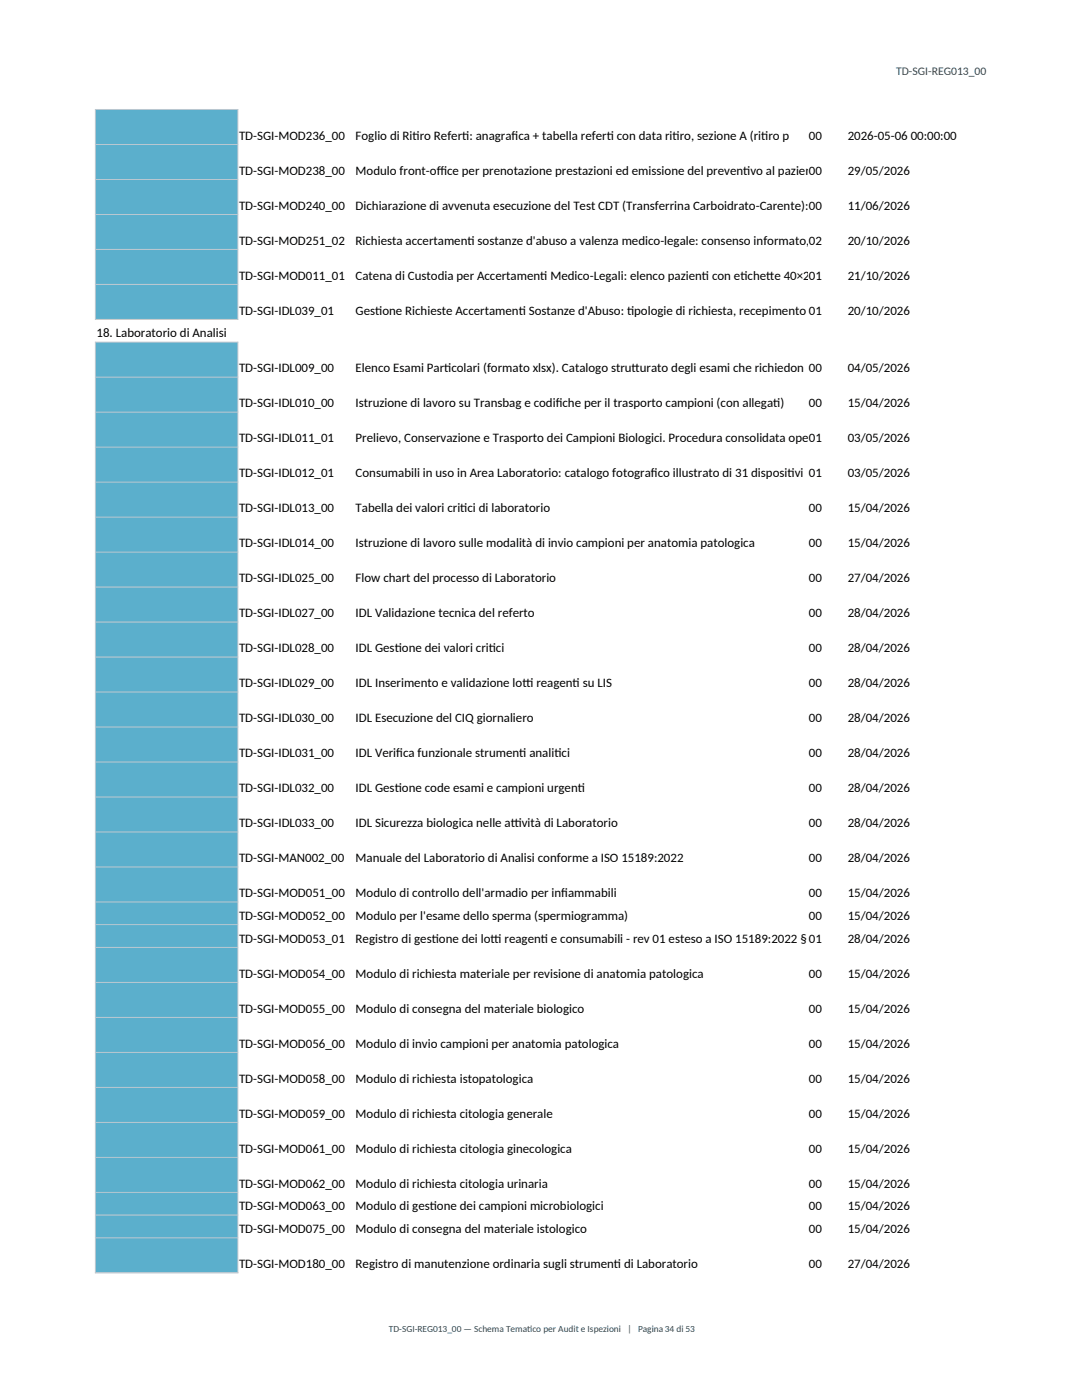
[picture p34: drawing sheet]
<svg xmlns="http://www.w3.org/2000/svg" width="216mm" height="279mm" viewBox="0 0 216 279" stroke-linecap="round" stroke-linejoin="round" font-family="sans-serif">
<defs><g id="words">
<g font-size="2.6">
<text x="47.7" y="27.9">TD-SGI-MOD236_00</text>
<text x="71" y="27.9">Foglio di Rit</text>
<text x="82.3" y="27.9">iro Refert</text>
<text x="92.2" y="27.9">i: anagraf</text>
<text x="102.1" y="27.9">ica + tabella refert</text>
<text x="121.1" y="27.9">i con data rit</text>
<text x="134.2" y="27.9">iro, sezione A (rit</text>
<text x="151.9" y="27.9">iro p</text>
<text x="161.4" y="27.9">00</text>
<text x="169.2" y="27.9">2026-05-06 00:00:00</text>
<text x="47.7" y="34.9">TD-SGI-MOD238_00</text>
<text x="71" y="34.9">Modulo front-of</text>
<text x="87.1" y="34.9">f</text>
<text x="87.1" y="34.9">ice per prenotazione prestazioni ed emissione del prevent</text>
<text x="148.3" y="34.9">ivo al pazien00</text>
<text x="169.2" y="34.9">29/05/2026</text>
<text x="47.7" y="41.9">TD-SGI-MOD240_00</text>
<text x="71" y="41.9">Dichiarazione di avvenuta esecuzione del Test CDT (Transferrina Carboidrato-Carente):00</text>
<text x="169.2" y="41.9">11/06/2026</text>
<text x="47.7" y="48.9">TD-SGI-MOD251_02</text>
<text x="71" y="48.9">Richiesta accertament</text>
<text x="93.3" y="48.9">i sostanze d'abuso a valenza medico-legale: consenso informato, v</text>
<text x="161.4" y="48.9">02</text>
<text x="169.2" y="48.9">20/10/2026</text>
<text x="47.7" y="55.8">TD-SGI-MOD011_01</text>
<text x="71" y="55.8">Catena di Custodia per Accertament</text>
<text x="107.8" y="55.8">i Medico-Legali: elenco pazient</text>
<text x="140.1" y="55.8">i con et</text>
<text x="147.7" y="55.8">ichet</text>
<text x="152.9" y="55.8">te 40×25</text>
<text x="161.4" y="55.8">01</text>
<text x="169.2" y="55.8">21/10/2026</text>
<text x="47.7" y="62.8">TD-SGI-IDL039_01</text>
<text x="71" y="62.8">Gest</text>
<text x="74.9" y="62.8">ione Richieste Accertament</text>
<text x="103.5" y="62.8">i Sostanze d'Abuso: t</text>
<text x="125.1" y="62.8">ipologie di richiesta, recepimento in</text>
<text x="161.4" y="62.8">01</text>
<text x="169.2" y="62.8">20/10/2026</text>
<text x="19.3" y="67.4">18. Laboratorio di Analisi</text>
<text x="47.7" y="74.3">TD-SGI-IDL009_00</text>
<text x="71" y="74.3">Elenco Esami Part</text>
<text x="88.6" y="74.3">icolari (formato xlsx). Catalogo strut</text>
<text x="126" y="74.3">turato degli esami che richiedon 00</text>
<text x="169.2" y="74.3">04/05/2026</text>
<text x="47.7" y="81.3">TD-SGI-IDL010_00</text>
<text x="71" y="81.3">Istruzione di lavoro su Transbag e codif</text>
<text x="110.9" y="81.3">iche per il trasporto campioni (con allegat</text>
<text x="154.3" y="81.3">i)</text>
<text x="161.4" y="81.3">00</text>
<text x="169.2" y="81.3">15/04/2026</text>
<text x="47.7" y="88.3">TD-SGI-IDL011_01</text>
<text x="71" y="88.3">Prelievo, Conservazione e Trasporto dei Campioni Biologici. Procedura consolidata operat</text>
<text x="161.4" y="88.3">01iv</text>
<text x="169.2" y="88.3">03/05/2026</text>
<text x="47.7" y="95.3">TD-SGI-IDL012_01</text>
<text x="71" y="95.3">Consumabili in uso in Area Laboratorio: catalogo fotograf</text>
<text x="129.9" y="95.3">ico illustrato di 31 disposit</text>
<text x="157.1" y="95.3">ivi 01</text>
<text x="169.2" y="95.3">03/05/2026</text>
<text x="47.7" y="102.3">TD-SGI-IDL013_00</text>
<text x="71" y="102.3">Tabella dei valori crit</text>
<text x="91.8" y="102.3">ici di laboratorio</text>
<text x="161.4" y="102.3">00</text>
<text x="169.2" y="102.3">15/04/2026</text>
<text x="47.7" y="109.2">TD-SGI-IDL014_00</text>
<text x="71" y="109.2">Istruzione di lavoro sulle modalità di invio campioni per anatomia patologica</text>
<text x="161.4" y="109.2">00</text>
<text x="169.2" y="109.2">15/04/2026</text>
<text x="47.7" y="116.2">TD-SGI-IDL025_00</text>
<text x="71" y="116.2">Flow chart del processo di Laboratorio</text>
<text x="161.4" y="116.2">00</text>
<text x="169.2" y="116.2">27/04/2026</text>
<text x="47.7" y="123.2">TD-SGI-IDL027_00</text>
<text x="71" y="123.2">IDL Validazione tecnica del referto</text>
<text x="161.4" y="123.2">00</text>
<text x="169.2" y="123.2">28/04/2026</text>
<text x="47.7" y="130.2">TD-SGI-IDL028_00</text>
<text x="71" y="130.2">IDL Gest</text>
<text x="78.8" y="130.2">ione dei valori crit</text>
<text x="97.5" y="130.2">ici</text>
<text x="161.4" y="130.2">00</text>
<text x="169.2" y="130.2">28/04/2026</text>
<text x="47.7" y="137.2">TD-SGI-IDL029_00</text>
<text x="71" y="137.2">IDL Inserimento e validazione lot</text>
<text x="104.2" y="137.2">t</text>
<text x="104.2" y="137.2">i reagent</text>
<text x="114.3" y="137.2">i su LIS</text>
<text x="161.4" y="137.2">00</text>
<text x="169.2" y="137.2">28/04/2026</text>
<text x="47.7" y="144.2">TD-SGI-IDL030_00</text>
<text x="71" y="144.2">IDL Esecuzione del CIQ giornaliero</text>
<text x="161.4" y="144.2">00</text>
<text x="169.2" y="144.2">28/04/2026</text>
<text x="47.7" y="151.1">TD-SGI-IDL031_00</text>
<text x="71" y="151.1">IDL Verif</text>
<text x="79.1" y="151.1">ica funzionale strument</text>
<text x="103.6" y="151.1">i analit</text>
<text x="110.6" y="151.1">ici</text>
<text x="161.4" y="151.1">00</text>
<text x="169.2" y="151.1">28/04/2026</text>
<text x="47.7" y="158.1">TD-SGI-IDL032_00</text>
<text x="71" y="158.1">IDL Gest</text>
<text x="78.8" y="158.1">ione code esami e campioni urgent</text>
<text x="115.3" y="158.1">i</text>
<text x="161.4" y="158.1">00</text>
<text x="169.2" y="158.1">28/04/2026</text>
<text x="47.7" y="165.1">TD-SGI-IDL033_00</text>
<text x="71" y="165.1">IDL Sicurezza biologica nelle at</text>
<text x="101.9" y="165.1">t</text>
<text x="101.9" y="165.1">ività di Laboratorio</text>
<text x="161.4" y="165.1">00</text>
<text x="169.2" y="165.1">28/04/2026</text>
<text x="47.7" y="172.1">TD-SGI-MAN002_00</text>
<text x="71" y="172.1">Manuale del Laboratorio di Analisi conforme a ISO 15189:2022</text>
<text x="161.4" y="172.1">00</text>
<text x="169.2" y="172.1">28/04/2026</text>
<text x="47.7" y="179.1">TD-SGI-MOD051_00</text>
<text x="71" y="179.1">Modulo di controllo dell'armadio per inf</text>
<text x="112" y="179.1">iammabili</text>
<text x="161.4" y="179.1">00</text>
<text x="169.2" y="179.1">15/04/2026</text>
<text x="47.7" y="183.6">TD-SGI-MOD052_00</text>
<text x="71" y="183.6">Modulo per l'esame dello sperma (spermiogramma)</text>
<text x="161.4" y="183.6">00</text>
<text x="169.2" y="183.6">15/04/2026</text>
<text x="47.7" y="188.1">TD-SGI-MOD053_01</text>
<text x="71" y="188.1">Registro di gest</text>
<text x="86.1" y="188.1">ione dei lot</text>
<text x="97.9" y="188.1">t</text>
<text x="97.9" y="188.1">i reagent</text>
<text x="107.9" y="188.1">i e consumabili - rev 01 esteso a ISO 15189:2022 §01</text>
<text x="169.2" y="188.1">28/04/2026</text>
<text x="47.7" y="195.1">TD-SGI-MOD054_00</text>
<text x="71" y="195.1">Modulo di richiesta materiale per revisione di anatomia patologica</text>
<text x="161.4" y="195.1">00</text>
<text x="169.2" y="195.1">15/04/2026</text>
<text x="47.7" y="202.1">TD-SGI-MOD055_00</text>
<text x="71" y="202.1">Modulo di consegna del materiale biologico</text>
<text x="161.4" y="202.1">00</text>
<text x="169.2" y="202.1">15/04/2026</text>
<text x="47.7" y="209.1">TD-SGI-MOD056_00</text>
<text x="71" y="209.1">Modulo di invio campioni per anatomia patologica</text>
<text x="161.4" y="209.1">00</text>
<text x="169.2" y="209.1">15/04/2026</text>
<text x="47.7" y="216.1">TD-SGI-MOD058_00</text>
<text x="71" y="216.1">Modulo di richiesta istopatologica</text>
<text x="161.4" y="216.1">00</text>
<text x="169.2" y="216.1">15/04/2026</text>
<text x="47.7" y="223.1">TD-SGI-MOD059_00</text>
<text x="71" y="223.1">Modulo di richiesta citologia generale</text>
<text x="161.4" y="223.1">00</text>
<text x="169.2" y="223.1">15/04/2026</text>
<text x="47.7" y="230">TD-SGI-MOD061_00</text>
<text x="71" y="230">Modulo di richiesta citologia ginecologica</text>
<text x="161.4" y="230">00</text>
<text x="169.2" y="230">15/04/2026</text>
<text x="47.7" y="237">TD-SGI-MOD062_00</text>
<text x="71" y="237">Modulo di richiesta citologia urinaria</text>
<text x="161.4" y="237">00</text>
<text x="169.2" y="237">15/04/2026</text>
<text x="47.7" y="241.6">TD-SGI-MOD063_00</text>
<text x="71" y="241.6">Modulo di gest</text>
<text x="85.8" y="241.6">ione dei campioni microbiologici</text>
<text x="161.4" y="241.6">00</text>
<text x="169.2" y="241.6">15/04/2026</text>
<text x="47.7" y="246.1">TD-SGI-MOD075_00</text>
<text x="71" y="246.1">Modulo di consegna del materiale istologico</text>
<text x="161.4" y="246.1">00</text>
<text x="169.2" y="246.1">15/04/2026</text>
<text x="47.7" y="253.1">TD-SGI-MOD180_00</text>
<text x="71" y="253.1">Registro di manutenzione ordinaria sugli strument</text>
<text x="122.5" y="253.1">i di Laboratorio</text>
<text x="161.4" y="253.1">00</text>
<text x="169.2" y="253.1">27/04/2026</text>
</g>
<text font-size="2.3" fill="#1b505f" x="178.8" y="15">TD-SGI-REG013_00</text>
<g font-size="1.9" fill="#1b505f">
<text x="77.6" y="265.7">TD-SGI-REG013_00 — Schema Temat</text>
<text x="105.2" y="265.7">ico per Audit e Ispezioni | Pagina 34 di 53</text>
</g>
</g></defs>
<g fill="#5bafcc">
<path d="M19 21.8h28.4v41.9h-28.4z" fill-rule="evenodd"/>
<path d="M19 68.3h28.4v185.7h-28.4z" fill-rule="evenodd"/>
</g>
<g fill="none" stroke="#bfc9d1" stroke-width=".2">
<path d="M18.9 21.9h28.6M18.9 28.8h28.6M18.9 35.8h28.6M19 21.8v42M47.5 21.8v42M18.9 42.8h28.6M18.9 49.8h28.6M18.9 56.8h28.6M18.9 63.7h28.6M18.9 68.3h28.6M18.9 75.3h28.6M19 68.2v185.9"/>
<path d="M47.5 68.2v185.9M18.9 82.2h28.6M18.9 89.2h28.6M18.9 96.2h28.6M18.9 103.2h28.6M18.9 110.2h28.6M18.9 117.2h28.6M18.9 124.1h28.6M18.9 131.1h28.6M18.9 138.1h28.6M18.9 145.1h28.6M18.9 152.1h28.6"/>
<path d="M18.9 159.1h28.6M18.9 166h28.6M18.9 173h28.6M18.9 180h28.6M18.9 184.5h28.6M18.9 189.1h28.6M18.9 196.1h28.6M18.9 203h28.6M18.9 210h28.6M18.9 217h28.6M18.9 224h28.6M18.9 231h28.6"/>
<path d="M18.9 238h28.6M18.9 242.5h28.6M18.9 247h28.6M18.9 254h28.6"/>
</g>
<use href="#words"/>
</svg>
